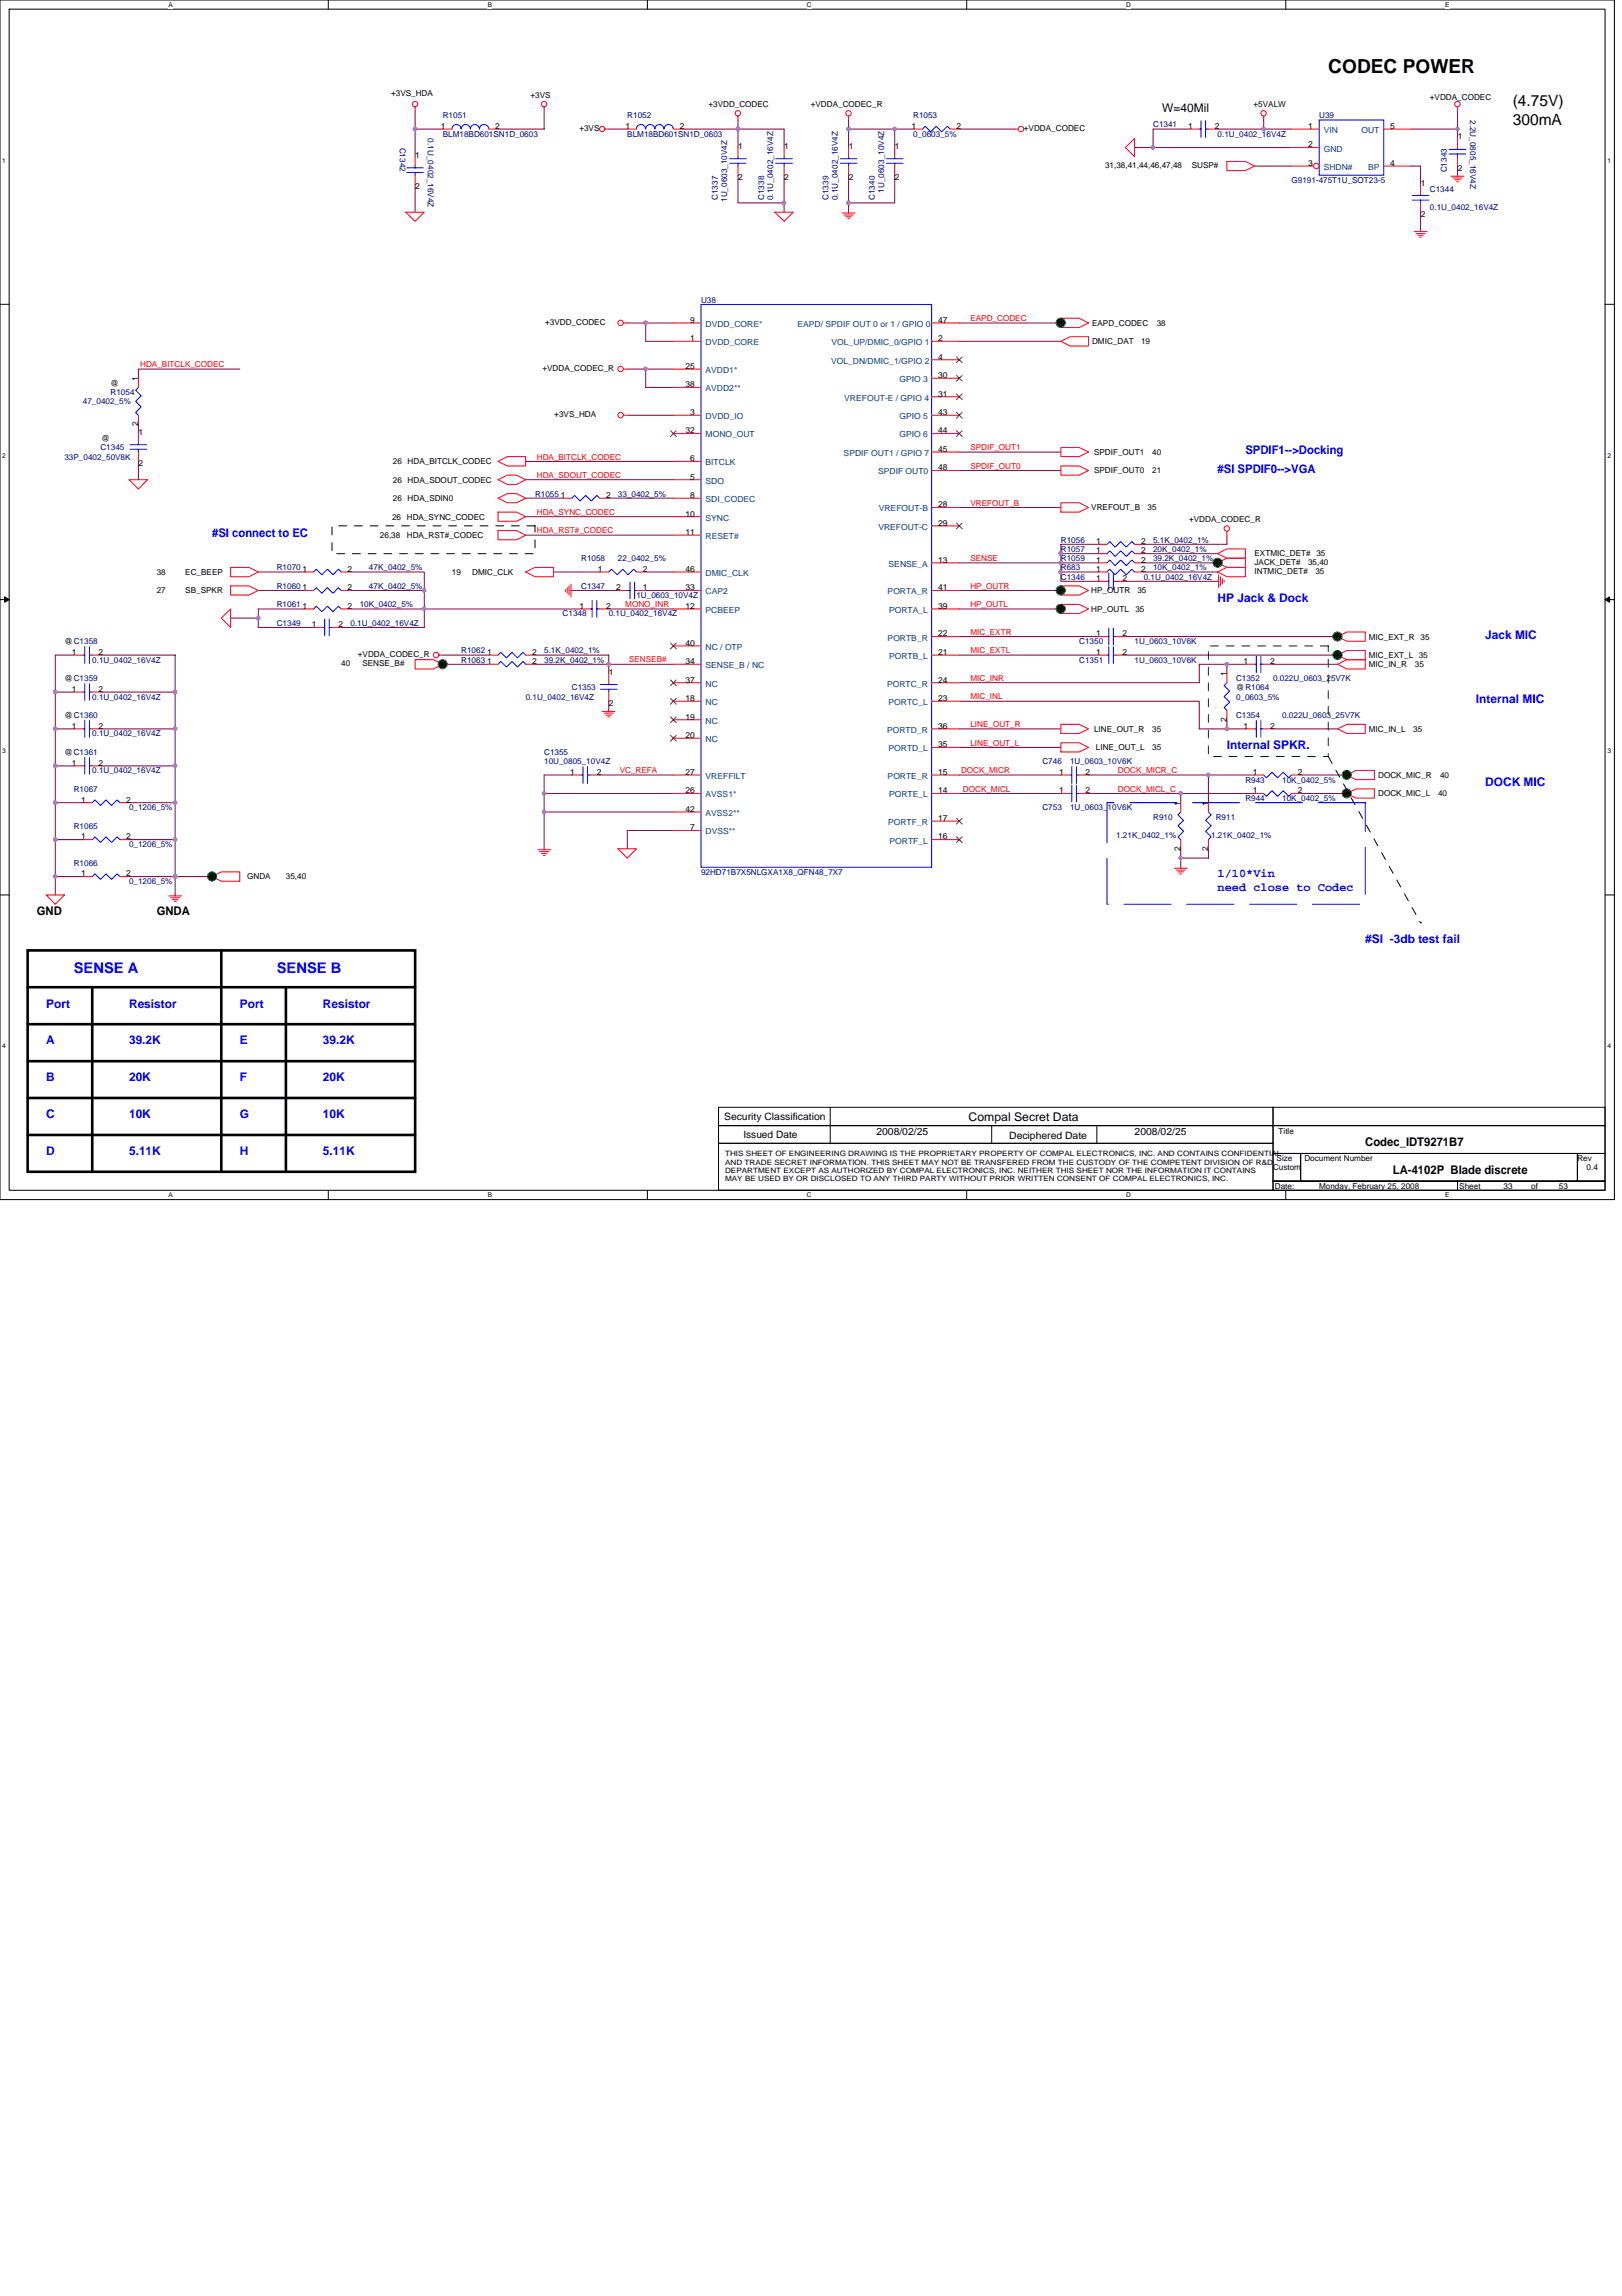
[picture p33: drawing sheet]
<svg xmlns="http://www.w3.org/2000/svg" width="210mm" height="297mm" viewBox="0 0 210 297" stroke-linecap="round" stroke-linejoin="round" font-family="sans-serif">
<defs><g id="words">
<text font-size="2.5" x="171.9" y="9.5">CODEC POWER</text>
<g font-size="2">
<text x="195.8" y="16.1">300mA</text>
<text x="195.8" y="13.7">(4.75V)</text>
</g>
<g font-size="1.9" fill="#00f">
<text x="9.5" y="125.9">SENSE A</text>
<text x="35.8" y="125.9">SENSE B</text>
</g>
<g font-size="1.5">
<text x="150.4" y="14.5">W=40Mil</text>
<text x="4.8" y="118.4">GND</text>
<text x="20.3" y="118.4">GNDA</text>
<text x="125.3" y="145">Compal Secret Data</text>
<text x="176.7" y="148.3">Codec_IDT9271B7</text>
<text x="180.3" y="151.8">LA-4102P Blade discrete</text>
</g>
<g font-size="1.5" fill="#00f">
<text x="161.2" y="58.7">SPDIF1--&gt;Docking</text>
<text x="157.6" y="61.1">#SI SPDIF0--&gt;VGA</text>
<text x="27.5" y="69.5">#SI connect to EC</text>
<text x="157.6" y="77.8">HP Jack &amp; Dock</text>
<text x="192.2" y="82.6">Jack MIC</text>
<text x="191" y="91">Internal MIC</text>
<text x="158.8" y="96.9">Internal SPKR.</text>
<text x="192.2" y="101.7">DOCK MIC</text>
<text x="157.6" y="113.5">1/10*Vin</text>
<text x="157.6" y="115.3">need close to Codec</text>
<text x="176.7" y="122">#SI -3db test fail</text>
<text x="6" y="130.4">Port</text>
<text x="16.7" y="130.4">Resistor</text>
<text x="31" y="130.4">Port</text>
<text x="41.8" y="130.4">Resistor</text>
<text x="6" y="135.1">A</text>
<text x="16.7" y="135.1">39.2K</text>
<text x="31" y="135.1">E</text>
<text x="41.8" y="135.1">39.2K</text>
<text x="6" y="139.9">B</text>
<text x="16.7" y="139.9">20K</text>
<text x="31" y="139.9">F</text>
<text x="41.8" y="139.9">20K</text>
<text x="6" y="144.7">C</text>
<text x="6" y="149.5">D</text>
<text x="16.7" y="144.7">10K</text>
<text x="16.7" y="149.5">5.11K</text>
<text x="31" y="144.7">G</text>
<text x="31" y="149.5">H</text>
<text x="41.8" y="149.5">5.11K</text>
<text x="41.8" y="144.7">10K</text>
</g>
<g font-size="1.3">
<text x="93.7" y="144.9">Security Classification</text>
<text x="96.2" y="147.2">Issued Date</text>
<text x="113.4" y="146.8">2008/02/25</text>
<text x="130.6" y="147.3">Deciphered Date</text>
<text x="146.8" y="146.8">2008/02/25</text>
</g>
<g font-size="1.1">
<text x="50.6" y="12.4">+3VS_HDA</text>
<text x="57.1" y="16.7">1</text>
<text x="64.1" y="16.7">2</text>
<text x="68.6" y="12.7">+3VS</text>
<text x="75" y="17">+3VS</text>
<text x="80.9" y="16.7">1</text>
<text x="88" y="16.7">2</text>
<text x="91.7" y="13.9">+3VDD_CODEC</text>
<text x="104.9" y="13.9">+VDDA_CODEC_R</text>
<text x="118" y="16.7">1</text>
<text x="123.8" y="16.7">2</text>
<text x="132.5" y="17">+VDDA_CODEC</text>
<text x="153.8" y="16.7">1</text>
<text x="157.2" y="16.7">2</text>
<text x="162.2" y="13.9">+5VALW</text>
<text x="169.3" y="16.7">1</text>
<text x="179.9" y="16.7">5</text>
<text x="185" y="12.9">+VDDA_CODEC</text>
<text x="53.7" y="20.4">1</text>
<text x="95.5" y="19.2">1</text>
<text x="95.5" y="23.3">2</text>
<text x="101.5" y="19.2">1</text>
<text x="101.5" y="23.3">2</text>
<text x="109.8" y="19.2">1</text>
<text x="109.8" y="23.3">2</text>
<text x="115.8" y="19.2">1</text>
<text x="115.8" y="23.3">2</text>
<text x="143" y="21.7">31,38,41,44,46,47,48</text>
<text x="154.2" y="21.7">SUSP#</text>
<text x="169.3" y="19.1">2</text>
<text x="169.3" y="21.5">3</text>
<text x="179.9" y="21.5">4</text>
<text x="188.6" y="18">1</text>
<text x="188.6" y="22.1">2</text>
<text x="53.7" y="24.5">2</text>
<text x="183.9" y="24">1</text>
<text x="183.9" y="28.1">2</text>
<text x="89.3" y="41.8">9</text>
<text x="121.4" y="41.8">47</text>
<text x="70.5" y="42">+3VDD_CODEC</text>
<text x="88.7" y="47.7">25</text>
<text x="89.3" y="44.1">1</text>
<text x="121.4" y="44.1">2</text>
<text x="121.4" y="46.5">4</text>
<text x="141.3" y="42.1">EAPD_CODEC</text>
<text x="141.3" y="44.5">DMIC_DAT</text>
<text x="147.7" y="44.5">19</text>
<text x="149.7" y="42.1">38</text>
<text x="14.3" y="49.9">@</text>
<text x="17.9" y="49.3" transform="rotate(-90 17.9 49.3)">1</text>
<text x="70.2" y="48">+VDDA_CODEC_R</text>
<text x="71.7" y="54">+3VS_HDA</text>
<text x="88.7" y="50.1">38</text>
<text x="89.3" y="53.7">3</text>
<text x="121.4" y="51.3">31</text>
<text x="121.4" y="48.9">30</text>
<text x="121.4" y="53.7">43</text>
<text x="13.1" y="57.1">@</text>
<text x="17.9" y="55.2" transform="rotate(-90 17.9 55.2)">2</text>
<text x="17.9" y="56.2">1</text>
<text x="88.7" y="56.1">32</text>
<text x="89.3" y="59.7">6</text>
<text x="121.4" y="56.1">44</text>
<text x="121.4" y="58.5">45</text>
<text x="141.6" y="58.9">SPDIF_OUT1</text>
<text x="149.1" y="58.9">40</text>
<text x="17.9" y="60.3">2</text>
<text x="50.8" y="60">26 HDA_BITCLK_CODEC</text>
<text x="50.8" y="62.4">26 HDA_SDOUT_CODEC</text>
<text x="50.8" y="64.8">26 HDA_SDIN0</text>
<text x="72.6" y="64.4">1</text>
<text x="78.4" y="64.4">2</text>
<text x="89.3" y="62">5</text>
<text x="89.3" y="64.4">8</text>
<text x="121.4" y="65.6">28</text>
<text x="121.4" y="60.9">48</text>
<text x="141.6" y="61.3">SPDIF_OUT0</text>
<text x="149.1" y="61.3">21</text>
<text x="49.2" y="69.6">26,38</text>
<text x="50.7" y="67.2">26 HDA_SYNC_CODEC</text>
<text x="52.6" y="69.6">HDA_RST#_CODEC</text>
<text x="88.7" y="69.2">11</text>
<text x="88.7" y="66.8">10</text>
<text x="121.4" y="68">29</text>
<text x="141.2" y="66">VREFOUT_B</text>
<text x="141.8" y="71.6">1</text>
<text x="141.8" y="70.4">1</text>
<text x="147.7" y="71.6">2</text>
<text x="147.7" y="70.4">2</text>
<text x="148.5" y="66">35</text>
<text x="153.9" y="67.6">+VDDA_CODEC_R</text>
<text x="162.3" y="71.9">EXTMIC_DET# 35</text>
<text x="20.3" y="76.8">27</text>
<text x="20.3" y="74.4">38</text>
<text x="24" y="76.8">SB_SPKR</text>
<text x="24" y="74.4">EC_BEEP</text>
<text x="39.2" y="74">1</text>
<text x="39.2" y="76.4">1</text>
<text x="45" y="74">2</text>
<text x="45" y="76.4">2</text>
<text x="58.5" y="74.4">19</text>
<text x="61.1" y="74.4">DMIC_CLK</text>
<text x="77.4" y="74">1</text>
<text x="79.8" y="76.4">2</text>
<text x="83.2" y="74">2</text>
<text x="83.2" y="76.4">1</text>
<text x="88.7" y="76.4">33</text>
<text x="88.7" y="74">46</text>
<text x="121.4" y="76.4">41</text>
<text x="121.4" y="72.8">13</text>
<text x="141.2" y="76.8">HP_OUTR</text>
<text x="141.8" y="74">1</text>
<text x="141.8" y="75.2">1</text>
<text x="141.8" y="72.8">1</text>
<text x="145.3" y="75.2">2</text>
<text x="147.2" y="76.8">35</text>
<text x="147.7" y="74">2</text>
<text x="147.7" y="72.8">2</text>
<text x="162.3" y="73.1">JACK_DET#</text>
<text x="162.3" y="74.3">INTMIC_DET#</text>
<text x="169.3" y="73.1">35,40</text>
<text x="170.2" y="74.3">35</text>
<text x="8.3" y="83.3">@C1358</text>
<text x="39.2" y="78.8">1</text>
<text x="40.4" y="81.2">1</text>
<text x="43.8" y="81.2">2</text>
<text x="45" y="78.8">2</text>
<text x="75" y="78.8">1</text>
<text x="78.4" y="78.8">2</text>
<text x="88.7" y="78.8">12</text>
<text x="88.7" y="83.5">40</text>
<text x="121.4" y="82.3">22</text>
<text x="121.4" y="78.8">39</text>
<text x="141.2" y="79.2">HP_OUTL</text>
<text x="141.8" y="82.3">1</text>
<text x="145.3" y="82.3">2</text>
<text x="146.9" y="79.2">35</text>
<text x="177.1" y="82.7">MIC_EXT_R</text>
<text x="183.8" y="82.7">35</text>
<text x="8.3" y="88.1">@C1359</text>
<text x="9.3" y="89.5">1</text>
<text x="9.3" y="84.7">1</text>
<text x="12.8" y="89.5">2</text>
<text x="12.8" y="84.7">2</text>
<text x="44.2" y="86.2">40</text>
<text x="46.3" y="85">+VDDA_CODEC_R</text>
<text x="46.9" y="86.2">SENSE_B#</text>
<text x="63" y="84.7">1</text>
<text x="63" y="85.9">1</text>
<text x="68.9" y="84.7">2</text>
<text x="68.9" y="85.9">2</text>
<text x="78.8" y="87.3">1</text>
<text x="88.7" y="85.9">34</text>
<text x="88.7" y="88.3">37</text>
<text x="121.4" y="88.3">24</text>
<text x="121.4" y="84.7">21</text>
<text x="141.8" y="84.7">1</text>
<text x="145.3" y="84.7">2</text>
<text x="158.7" y="87.5" transform="rotate(-90 158.7 87.5)">1</text>
<text x="160" y="89.3">@R1064</text>
<text x="160.9" y="85.9">1</text>
<text x="164.4" y="85.9">2</text>
<text x="177.1" y="85.1">MIC_EXT_L 35</text>
<text x="177.1" y="86.3">MIC_IN_R</text>
<text x="183.1" y="86.3">35</text>
<text x="8.3" y="92.9">@C1360</text>
<text x="9.3" y="94.3">1</text>
<text x="12.8" y="94.3">2</text>
<text x="78.8" y="91.4">2</text>
<text x="88.7" y="90.7">18</text>
<text x="88.7" y="93.1">19</text>
<text x="88.7" y="95.5">20</text>
<text x="121.4" y="94.3">36</text>
<text x="121.4" y="90.7">23</text>
<text x="141.6" y="94.7">LINE_OUT_R</text>
<text x="149.1" y="94.7">35</text>
<text x="158.7" y="93.3" transform="rotate(-90 158.7 93.3)">2</text>
<text x="160.9" y="94.3">1</text>
<text x="164.4" y="94.3">2</text>
<text x="177.1" y="94.7">MIC_IN_L</text>
<text x="182.9" y="94.7">35</text>
<text x="8.3" y="97.7">@C1361</text>
<text x="9.3" y="99.1">1</text>
<text x="12.8" y="99.1">2</text>
<text x="73.8" y="100.2">1</text>
<text x="77.2" y="100.2">2</text>
<text x="88.7" y="100.2">27</text>
<text x="121.4" y="100.2">15</text>
<text x="121.4" y="96.7">35</text>
<text x="137.1" y="100.2">1</text>
<text x="140.5" y="100.2">2</text>
<text x="141.8" y="97.1">LINE_OUT_L</text>
<text x="149.1" y="97.1">35</text>
<text x="162.1" y="100.2">1</text>
<text x="168" y="100.2">2</text>
<text x="178.4" y="100.6">DOCK_MIC_R</text>
<text x="186.4" y="100.6">40</text>
<text x="10.5" y="103.8">1</text>
<text x="16.3" y="103.8">2</text>
<text x="88.7" y="102.6">26</text>
<text x="88.7" y="105">42</text>
<text x="89.3" y="107.4">7</text>
<text x="121.4" y="102.6">14</text>
<text x="121.4" y="106.2">17</text>
<text x="137.1" y="102.6">1</text>
<text x="140.5" y="102.6">2</text>
<text x="152.8" y="104.2" transform="rotate(-90 152.8 104.2)">1</text>
<text x="156.4" y="104.2" transform="rotate(-90 156.4 104.2)">1</text>
<text x="162.1" y="102.6">1</text>
<text x="168" y="102.6">2</text>
<text x="178.4" y="103">DOCK_MIC_L</text>
<text x="186.1" y="103">40</text>
<text x="10.5" y="113.4">1</text>
<text x="10.5" y="108.6">1</text>
<text x="16.3" y="113.4">2</text>
<text x="16.3" y="108.6">2</text>
<text x="32" y="113.8">GNDA</text>
<text x="37" y="113.8">35,40</text>
<text x="121.4" y="108.6">16</text>
<text x="152.8" y="110.1" transform="rotate(-90 152.8 110.1)">2</text>
<text x="156.4" y="110.1" transform="rotate(-90 156.4 110.1)">2</text>
<text x="165.5" y="146.7">Title</text>
<text x="164.7" y="151.4">Custom</text>
<text x="165" y="153.8">Date:</text>
<text x="165.2" y="150.2">Size</text>
<text x="168.8" y="150.2">Document Number</text>
<text x="170.7" y="153.8">Monday, February 25, 2008</text>
<text x="188.8" y="153.8">Sheet</text>
<text x="194.6" y="153.8">33</text>
<text x="198.2" y="153.8">of</text>
<text x="201.7" y="153.8">53</text>
<text x="204.1" y="150.2">Rev</text>
<text x="205.3" y="151.4">0.4</text>
</g>
<g font-size="1.1" fill="#000080">
<text x="55.4" y="17.9" transform="rotate(90 55.4 17.9)">0.1U_0402_16V4Z</text>
<text x="57.3" y="15.3">R1051</text>
<text x="57.3" y="17.7">BLM18BD601SN1D_0603</text>
<text x="81.2" y="15.3">R1052</text>
<text x="81.2" y="17.7">BLM18BD601SN1D_0603</text>
<text x="118.2" y="15.3">R1053</text>
<text x="118.2" y="17.7">0_0603_5%</text>
<text x="149.2" y="16.5">C1341</text>
<text x="157.6" y="17.7">0.1U_0402_16V4Z</text>
<text x="170.7" y="15.3">U39</text>
<text x="190.2" y="15.5" transform="rotate(90 190.2 15.5)">2.2U_0805_16V4Z</text>
<text x="51.8" y="19.1" transform="rotate(90 51.8 19.1)">C1342</text>
<text x="167.1" y="23.6">G9191-475T1U_SOT23-5</text>
<text x="187.2" y="22.3" transform="rotate(-90 187.2 22.3)">C1343</text>
<text x="92.9" y="25.9" transform="rotate(-90 92.9 25.9)">C1337</text>
<text x="94.1" y="26.1" transform="rotate(-90 94.1 26.1)">1U_0603_10V4Z</text>
<text x="98.9" y="25.9" transform="rotate(-90 98.9 25.9)">C1338</text>
<text x="100.1" y="25.9" transform="rotate(-90 100.1 25.9)">0.1U_0402_16V4Z</text>
<text x="107.2" y="25.9" transform="rotate(-90 107.2 25.9)">C1339</text>
<text x="108.4" y="25.9" transform="rotate(-90 108.4 25.9)">0.1U_0402_16V4Z</text>
<text x="113.2" y="25.9" transform="rotate(-90 113.2 25.9)">C1340</text>
<text x="114.4" y="24.9" transform="rotate(-90 114.4 24.9)">1U_0603_10V4Z</text>
<text x="185" y="24.8">C1344</text>
<text x="185" y="27.2">0.1U_0402_16V4Z</text>
<text x="90.7" y="39.2">U38</text>
<text x="10.7" y="52.3">47_0402_5%</text>
<text x="14.3" y="51.1">R1054</text>
<text x="8.3" y="59.5">33P_0402_50V8K</text>
<text x="13" y="58.3">C1345</text>
<text x="69.2" y="64.2">R1055</text>
<text x="80" y="64.2">33_0402_5%</text>
<text x="137.3" y="71.4">R1057</text>
<text x="137.3" y="70.2">R1056</text>
<text x="149.2" y="71.4">20K_0402_1%</text>
<text x="149.2" y="70.2">5.1K_0402_1%</text>
<text x="35.8" y="73.8">R1070</text>
<text x="35.8" y="76.2">R1060</text>
<text x="47.8" y="73.8">47K_0402_5%</text>
<text x="47.8" y="76.2">47K_0402_5%</text>
<text x="75.2" y="72.6">R1058</text>
<text x="75.2" y="76.2">C1347</text>
<text x="80" y="72.6">22_0402_5%</text>
<text x="82.4" y="77.4">1U_0603_10V4Z</text>
<text x="137.3" y="73.8">R683</text>
<text x="137.3" y="75">C1346</text>
<text x="137.3" y="72.6">R1059</text>
<text x="148" y="75">0.1U_0402_16V4Z</text>
<text x="149.2" y="72.6">39.2K_0402_1%</text>
<text x="149.2" y="73.8">10K_0402_1%</text>
<text x="35.8" y="78.6">R1061</text>
<text x="35.8" y="80.9">C1349</text>
<text x="45.4" y="80.9">0.1U_0402_16V4Z</text>
<text x="46.5" y="78.6">10K_0402_5%</text>
<text x="72.8" y="79.8">C1348</text>
<text x="78.8" y="79.8">0.1U_0402_16V4Z</text>
<text x="139.7" y="83.3">C1350</text>
<text x="146.8" y="83.3">1U_0603_10V6K</text>
<text x="11.9" y="85.7">0.1U_0402_16V4Z</text>
<text x="59.7" y="84.5">R1062</text>
<text x="59.7" y="85.7">R1063</text>
<text x="70.4" y="84.5">5.1K_0402_1%</text>
<text x="70.4" y="85.7">39.2K_0402_1%</text>
<text x="74" y="89.3">C1353</text>
<text x="139.7" y="85.7">C1351</text>
<text x="146.8" y="85.7">1U_0603_10V6K</text>
<text x="160" y="88.1">C1352</text>
<text x="164.7" y="88.1">0.022U_0603_25V7K</text>
<text x="11.9" y="95.3">0.1U_0402_16V4Z</text>
<text x="11.9" y="90.5">0.1U_0402_16V4Z</text>
<text x="68" y="90.5">0.1U_0402_16V4Z</text>
<text x="160" y="92.9">C1354</text>
<text x="160" y="90.5">0_0603_5%</text>
<text x="165.9" y="92.9">0.022U_0603_25V7K</text>
<text x="11.9" y="100.1">0.1U_0402_16V4Z</text>
<text x="70.4" y="97.7">C1355</text>
<text x="70.4" y="98.8">10U_0805_10V4Z</text>
<text x="134.9" y="98.8">C746</text>
<text x="138.5" y="98.8">1U_0603_10V6K</text>
<text x="161.2" y="101.2">R943</text>
<text x="165.9" y="101.2">10K_0402_5%</text>
<text x="9.5" y="102.4">R1067</text>
<text x="9.5" y="107.2">R1065</text>
<text x="16.7" y="104.8">0_1206_5%</text>
<text x="134.9" y="104.8">C753</text>
<text x="138.5" y="104.8">1U_0603_10V6K</text>
<text x="149.2" y="106">R910</text>
<text x="157.3" y="106">R911</text>
<text x="161.2" y="103.6">R944</text>
<text x="165.9" y="103.6">10K_0402_5%</text>
<text x="9.5" y="112">R1066</text>
<text x="16.7" y="109.6">0_1206_5%</text>
<text x="90.7" y="113.2">92HD71B7X5NLGXA1X8_QFN48_7X7</text>
<text x="144.4" y="108.4">1.21K_0402_1%</text>
<text x="156.7" y="108.4">1.21K_0402_1%</text>
<text x="16.7" y="114.4">0_1206_5%</text>
</g>
<g font-size="1.1" fill="#004080">
<text x="171.3" y="17.2">VIN</text>
<text x="176.2" y="17.2">OUT</text>
<text x="171.3" y="19.6">GND</text>
<text x="171.3" y="22">SHDN#</text>
<text x="177" y="22">BP</text>
<text x="91.3" y="44.7">DVDD_CORE</text>
<text x="91.3" y="42.3">DVDD_CORE*</text>
<text x="103.2" y="42.3">EAPD/ SPDIF OUT 0 or 1 / GPIO 0</text>
<text x="107.5" y="47.1">VOL_DN/DMIC_1/GPIO 2</text>
<text x="107.6" y="44.7">VOL_UP/DMIC_0/GPIO 1</text>
<text x="91.3" y="48.3">AVDD1*</text>
<text x="91.3" y="50.6">AVDD2**</text>
<text x="109.3" y="51.8">VREFOUT-E / GPIO 4</text>
<text x="116.4" y="49.4">GPIO 3</text>
<text x="91.3" y="54.2">DVDD_IO</text>
<text x="91.3" y="56.6">MONO_OUT</text>
<text x="109.2" y="59">SPDIF OUT1 / GPIO 7</text>
<text x="116.4" y="56.6">GPIO 6</text>
<text x="116.4" y="54.2">GPIO 5</text>
<text x="91.3" y="60.2">BITCLK</text>
<text x="91.3" y="62.6">SDO</text>
<text x="91.3" y="65">SDI_CODEC</text>
<text x="113.6" y="61.4">SPDIF OUT0</text>
<text x="91.3" y="69.7">RESET#</text>
<text x="91.3" y="67.4">SYNC</text>
<text x="113.7" y="68.5">VREFOUT-C</text>
<text x="113.7" y="66.2">VREFOUT-B</text>
<text x="91.3" y="76.9">CAP2</text>
<text x="91.3" y="74.5">DMIC_CLK</text>
<text x="114.9" y="76.9">PORTA_R</text>
<text x="115" y="73.3">SENSE_A</text>
<text x="91.3" y="79.3">PCBEEP</text>
<text x="114.9" y="82.9">PORTB_R</text>
<text x="115.1" y="79.3">PORTA_L</text>
<text x="91.3" y="86.4">SENSE_B / NC</text>
<text x="91.3" y="84.1">NC / OTP</text>
<text x="91.3" y="88.8">NC</text>
<text x="114.8" y="88.8">PORTC_R</text>
<text x="115.1" y="85.3">PORTB_L</text>
<text x="91.3" y="91.2">NC</text>
<text x="91.3" y="93.6">NC</text>
<text x="114.8" y="94.8">PORTD_R</text>
<text x="115" y="91.2">PORTC_L</text>
<text x="91.3" y="96">NC</text>
<text x="91.3" y="100.8">VREFFILT</text>
<text x="114.9" y="100.8">PORTE_R</text>
<text x="115" y="97.2">PORTD_L</text>
<text x="91.3" y="107.9">DVSS**</text>
<text x="91.3" y="103.2">AVSS1*</text>
<text x="91.3" y="105.6">AVSS2**</text>
<text x="114.9" y="106.7">PORTF_R</text>
<text x="115.1" y="103.2">PORTE_L</text>
<text x="115.1" y="109.1">PORTF_L</text>
</g>
<g font-size="1.1" fill="#f00">
<text x="125.6" y="41.6">EAPD_CODEC</text>
<text x="18.1" y="47.5">HDA_BITCLK_CODEC</text>
<text x="69.5" y="59.5">HDA_BITCLK_CODEC</text>
<text x="125.6" y="58.3">SPDIF_OUT1</text>
<text x="69.5" y="61.8">HDA_SDOUT_CODEC</text>
<text x="125.6" y="65.4">VREFOUT_B</text>
<text x="125.6" y="60.6">SPDIF_OUT0</text>
<text x="69.5" y="66.6">HDA_SYNC_CODEC</text>
<text x="69.5" y="69">HDA_RST#_CODEC</text>
<text x="125.6" y="72.6">SENSE</text>
<text x="125.6" y="76.2">HP_OUTR</text>
<text x="80.9" y="78.5">MONO_INR</text>
<text x="125.6" y="82.1">MIC_EXTR</text>
<text x="125.6" y="78.5">HP_OUTL</text>
<text x="81.4" y="85.7">SENSEB#</text>
<text x="125.6" y="84.5">MIC_EXTL</text>
<text x="125.6" y="88.1">MIC_INR</text>
<text x="125.6" y="90.5">MIC_INL</text>
<text x="125.6" y="94.1">LINE_OUT_R</text>
<text x="80.2" y="100">VC_REFA</text>
<text x="124.4" y="100">DOCK_MICR</text>
<text x="125.6" y="96.5">LINE_OUT_L</text>
<text x="144.7" y="100">DOCK_MICR_C</text>
<text x="124.6" y="102.4">DOCK_MICL</text>
<text x="144.7" y="102.4">DOCK_MICL_C</text>
</g>
<g font-size="1">
<text x="93.8" y="149.6">THIS SHEET OF ENGINEERING DRAWING IS THE PROPRIETARY PROPERTY OF COMPAL ELECTRONICS, INC. AND CONTAINS CONFIDENTIAL</text>
<text x="93.8" y="150.7">AND TRADE SECRET INFORMATION. THIS SHEET MAY NOT BE TRANSFERED FROM THE CUSTODY OF THE COMPETENT DIVISION OF R&amp;D</text>
<text x="93.8" y="151.7">DEPARTMENT EXCEPT AS AUTHORIZED BY COMPAL ELECTRONICS, INC. NEITHER THIS SHEET NOR THE INFORMATION IT CONTAINS</text>
<text x="93.8" y="152.8">MAY BE USED BY OR DISCLOSED TO ANY THIRD PARTY WITHOUT PRIOR WRITTEN CONSENT OF COMPAL ELECTRONICS, INC.</text>
</g>
<g font-size=".9">
<text x="21.8" y=".9">A</text>
<text x="63.1" y=".9">B</text>
<text x="104.4" y=".9">C</text>
<text x="145.7" y=".9">D</text>
<text x="187" y=".9">E</text>
<text x=".3" y="21">1</text>
<text x="208" y="21">1</text>
<text x=".3" y="59.2">2</text>
<text x="208" y="59.2">2</text>
<text x=".3" y="97.4">3</text>
<text x="208" y="97.4">3</text>
<text x=".3" y="135.6">4</text>
<text x="208" y="135.6">4</text>
<text x="21.8" y="154.9">A</text>
<text x="63.1" y="154.9">B</text>
<text x="104.4" y="154.9">C</text>
<text x="145.7" y="154.9">D</text>
<text x="187" y="154.9">E</text>
</g>
</g></defs>
<path d="M0 0h208.9v155.2h-208.9zM1.2 1.2h206.5v152.8h-206.5z" fill="none" stroke="#000" stroke-width=".13"/>
<g fill="#fff">
<path d="M21.8 .1h.6v1h-.6z"/>
<path d="M21.8 154.1h.6v1h-.6z"/>
</g>
<path d="M42.5 0v1.2M42.5 154v1.2" fill="none" stroke="#000" stroke-width=".13"/>
<g fill="#fff">
<path d="M63.1 .1h.6v1h-.6z"/>
<path d="M63.1 154.1h.6v1h-.6z"/>
</g>
<path d="M83.8 0v1.2M83.8 154v1.2" fill="none" stroke="#000" stroke-width=".13"/>
<g fill="#fff">
<path d="M104.4 .1h.6v1h-.6z"/>
<path d="M104.4 154.1h.6v1h-.6z"/>
</g>
<path d="M125.1 0v1.2M125.1 154v1.2" fill="none" stroke="#000" stroke-width=".13"/>
<g fill="#fff">
<path d="M145.7 .1h.6v1h-.6z"/>
<path d="M145.7 154.1h.6v1h-.6z"/>
</g>
<path d="M166.4 0v1.2M166.4 154v1.2" fill="none" stroke="#000" stroke-width=".13"/>
<g fill="#fff">
<path d="M187 .1h.6v1h-.6z"/>
<path d="M187 154.1h.6v1h-.6z"/>
<path d="M.3 20.3h.5v.9h-.5z"/>
<path d="M208 20.3h.5v.9h-.5z"/>
<path d="M.3 58.5h.5v.9h-.5z"/>
<path d="M208 58.5h.5v.9h-.5z"/>
</g>
<path d="M0 39.4h1.2M207.7 39.4h1.2" fill="none" stroke="#000" stroke-width=".13"/>
<g fill="#fff">
<path d="M.3 96.7h.5v.9h-.5z"/>
<path d="M208 96.7h.5v.9h-.5z"/>
</g>
<path d="M0 77.6h1.2M207.7 77.6h1.2" fill="none" stroke="#000" stroke-width=".13"/>
<path d="M.6 77.2l.6 .4-.6 .3zM207.7 77.6l.6-.4v.7z" fill="#000" stroke="#000" stroke-width=".13"/>
<g fill="#fff">
<path d="M.3 134.9h.5v.9h-.5z"/>
<path d="M208 134.9h.5v.9h-.5z"/>
</g>
<g fill="none" stroke="#000" stroke-width=".13">
<path d="M0 115.8h1.2M207.7 115.8h1.2M93 143.3h71.7v2.3h-71.7zM93 145.6h71.7v2.3h-71.7zM93 147.9h71.7v6.1h-71.7zM107.4 143.3v4.6M128.3 145.6v2.3M141.9 145.6v2.3M164.7 149.2h3.6v3.6h-3.6zM164.7 152.8h23.9v1.2h-23.9zM164.7 143.3h43v2.3h-43zM164.7 145.6h43v3.6h-43z"/>
<path d="M168.3 149.2h35.8v3.6h-35.8zM188.6 152.8h19.1v1.2h-19.1zM204.1 149.2h3.6v3.6h-3.6z"/>
</g>
<g fill="none" stroke="#800040" stroke-width=".13">
<path d="M53.7 16.7h3.6M53.7 14.3v6M70.4 14.3v2.4h-5.9M78.8 16.7h2.4M88.3 16.7h13.2v2.4M95.5 15.5v3.6M109.8 15.5v3.6M109.8 16.7h8.4M115.8 16.7v2.4M124.1 16.7h7.2M146.8 19.1h20.3M154 16.7h-4.8v2.4"/>
<path d="M157.6 16.7h9.5M163.5 15.5v1.2M182.6 16.7h6M188.6 14.3v3.6M53.7 23.9v3.6M95.5 22.7v3.5h6M101.5 22.7v4.8M109.8 22.7v4.8M115.8 22.7v3.5h-6M162.3 21.5h4.8M182.6 21.5h1.2v2.4M183.8 27.5v2.3"/>
<path d="M188.6 21.5v1.2M17.9 54.9v1.2M17.9 59.7v2.4M31 47.8h-13.1v1.1M68 59.7h19.1M81.2 41.8h2.4v2.4h3.5M81.2 47.8h2.4v2.3h3.5M81.2 53.7h5.9M83.6 47.8h3.5M83.6 41.8h3.5M124.1 41.8h13.2M124.1 44.2h13.2"/>
<path d="M124.1 58.5h13.2M29.8 80h3.6M33.4 76.4h6M33.4 74h6M39.4 78.8h-6v2.4h7.2M45.4 74h9.5v2.4M45.4 78.8h29.8M45.4 76.4h9.5M54.9 76.4v4.8h-10.7M68 64.5h4.8M68 66.8h19.1M68 69.2h19.1"/>
<path d="M68 62.1h19.1M71.6 74h6M74 76.4h6M78.8 64.5h8.3M78.8 78.8h8.3M83.6 76.4h3.5M83.6 74h3.5M124.1 78.8h13.2M124.1 76.4h13.2M124.1 65.7h13.2M124.1 60.9h13.2M124.1 72.8h17.9"/>
<path d="M137.3 74v1.2h4.7M137.3 74h4.7M137.3 71.6h4.7M142 70.4h-4.7v3.6M145.6 75.2h12M148 74h9.6M148 72.8h9.6M148 71.6h9.6M158.8 69.2v1.2h-10.8M7.2 94.3h2.3M7.2 89.5h2.3M7.2 99.1h2.3"/>
<path d="M9.5 84.8h-2.3v31M13.1 84.8h9.6v31M13.1 94.3h9.6M13.1 89.5h9.6M13.1 99.1h9.6M57.3 84.8h6M57.3 85.9h6M69.2 84.8h9.6v2.3M69.2 85.9h17.9M78.8 90.7v1.2M124.1 90.7h31.1v3.6h6M124.1 82.4h17.9"/>
<path d="M124.1 84.8h17.9M124.1 94.3h13.2M124.1 96.7h13.2M145.6 82.4h27.5M145.6 84.8h27.5M158.8 85.9v1.2M158.8 93.1v1.2M161.2 85.9h-6v2.4h-31.1M164.7 85.9h8.4M164.7 94.3h8.4M7.2 113.4h3.5M7.2 103.8h3.5"/>
<path d="M7.2 108.6h3.5M16.7 113.4h10.8M16.7 103.8h6M16.7 108.6h6M70.4 102.7h16.7M70.4 105.1h16.7M74 100.3h-3.6v9.5M77.6 100.3h9.5M87.1 107.4h-5.9v2.4M124.1 100.3h13.2M124.1 102.7h13.2M140.9 100.3h21.4"/>
<path d="M140.9 102.7h21.4M152.8 102.7v1.1M152.8 109.8v2.4M156.4 100.3v3.5M156.4 109.8v1.2h-3.6M168.3 100.3h6M168.3 102.7h6"/>
</g>
<g fill="#f0f" stroke="#f0f" stroke-width=".13">
<path d="M109.6 16.5h.4v.2v.1l-.2 .1-.2-.1z" fill-rule="evenodd"/>
<path d="M22.5 89.3h.3l.1 .2-.1 .2h-.2h-.1z" fill-rule="evenodd"/>
<path d="M7 89.3h.3l.1 .2-.1 .2h-.2h-.1z" fill-rule="evenodd"/>
<path d="M78.6 85.8h.3l.1 .1-.1 .2-.1 .1-.2-.1z" fill-rule="evenodd"/>
<path d="M158.6 85.8h.3l.1 .1-.1 .2-.2 .1-.1-.1z" fill-rule="evenodd"/>
<path d="M149 18.9h.4v.2v.1l-.2 .1-.2-.1z" fill-rule="evenodd"/>
<path d="M163.4 16.5h.3l.1 .2-.1 .1-.2 .1-.1-.1z" fill-rule="evenodd"/>
<path d="M137.1 72.6h.3l.1 .2-.1 .2h-.1h-.2z" fill-rule="evenodd"/>
<path d="M115.6 16.5h.3l.1 .2-.1 .1-.1 .1-.2-.1z" fill-rule="evenodd"/>
<path d="M95.3 16.5h.3l.1 .2-.1 .1-.1 .1-.2-.1z" fill-rule="evenodd"/>
<path d="M95.3 16.5h.3l.1 .2-.1 .1-.1 .1-.2-.1z" fill-rule="evenodd"/>
<path d="M22.5 113.2h.3l.1 .2-.1 .2h-.2h-.1z" fill-rule="evenodd"/>
<path d="M22.5 113.2h.3l.1 .2-.1 .2h-.2h-.1z" fill-rule="evenodd"/>
<path d="M7 113.2h.3l.1 .2-.1 .2h-.2h-.1z" fill-rule="evenodd"/>
<path d="M7 103.7h.3l.1 .1-.1 .2-.2 .1-.1-.1z" fill-rule="evenodd"/>
<path d="M22.5 103.7h.3l.1 .1-.1 .2-.2 .1-.1-.1z" fill-rule="evenodd"/>
<path d="M22.5 113.2h.3l.1 .2-.1 .2h-.2h-.1z" fill-rule="evenodd"/>
<path d="M53.5 16.5h.4v.2v.1l-.2 .1-.2-.1z" fill-rule="evenodd"/>
<path d="M33.2 79.8h.4v.2v.1l-.2 .1-.2-.1z" fill-rule="evenodd"/>
<circle cx="54.9" cy="78.8" r=".22"/>
<circle cx="158.8" cy="94.3" r=".22"/>
<circle cx="54.9" cy="76.4" r=".22"/>
<circle cx="70.4" cy="102.6" r=".22"/>
<circle cx="70.4" cy="105" r=".22"/>
<circle cx="7.1" cy="108.6" r=".22"/>
<circle cx="188.6" cy="16.7" r=".22"/>
<circle cx="101.4" cy="26.2" r=".23"/>
<circle cx="109.8" cy="26.2" r=".23"/>
<circle cx="83.5" cy="41.8" r=".23"/>
<circle cx="83.5" cy="47.7" r=".23"/>
<circle cx="137.3" cy="71.6" r=".23"/>
<circle cx="7.1" cy="94.3" r=".22"/>
<circle cx="22.7" cy="108.6" r=".22"/>
<circle cx="22.7" cy="94.3" r=".22"/>
<circle cx="7.1" cy="99.1" r=".22"/>
<circle cx="22.7" cy="99.1" r=".22"/>
<circle cx="137.3" cy="74" r=".23"/>
<circle cx="152.8" cy="102.6" r=".22"/>
<circle cx="156.4" cy="100.3" r=".22"/>
<circle cx="152.8" cy="111" r=".22"/>
</g>
<g fill="none" stroke="#f00" stroke-width=".13">
<path d="M53.7 13.8v.5M70.4 13.8v.5M78.3 16.7h.5M81.2 16.7h1.2M87.1 16.7h1.2M95.5 15v.5M95.5 19.1v1.2M109.8 15v.5M109.8 19.1v1.2M131.3 16.7h.5M145.6 19.1l1.2-1.2v2.4zM154 16.7h1.2"/>
<path d="M156.4 16.7h1.2M163.5 15v.5M167.1 16.7h3.6M167.1 19.1h3.6M188.6 13.8v.5M52.5 27.5h2.4l-1.2 1.1zM53.7 20.3v1.2M53.7 22.7v1.2M95.5 21.5v1.2M100.3 27.5h2.4l-1.2 1.1zM109 27.6h1.7M109.2 27.8h1.2"/>
<path d="M109.5 28h.7M109.7 28.3h.2M109.8 21.5v1.2M109.8 27.5v.1M158.8 20.9h2.4l1.1 .6-1.1 .6h-2.4zM183 30h1.7M183.2 30.2h1.2M183.5 30.4h.7M183.7 30.7h.3M183.8 29.8v.2M187.8 22.8h1.6M188 23h1.2"/>
<path d="M188.3 23.3h.7M188.5 23.5h.2M188.6 22.7v.1M17.9 48.9v1.2M17.9 53.7v1.2M64.5 59.7l1.2-.6h2.3v1.2h-2.3zM80.7 41.8h.5M80.7 53.7h.5M80.7 47.8h.5M137.3 41.2h2.4l1.2 .6-1.2 .6h-2.4zM137.3 44.2l1.2-.6h2.4v1.2h-2.4zM137.3 57.9h2.4l1.2 .6-1.2 .6h-2.4z"/>
<path d="M16.7 62.1h2.4l-1.2 1.2zM28.6 80l1.2-1.2v2.4zM29.8 75.8h2.4l1.2 .6-1.2 .6h-2.4zM29.8 73.4h2.4l1.2 .6-1.2 .6h-2.4zM39.4 76.4h1.2M39.4 78.8h1.2M39.4 74h1.2M44.2 76.4h1.2M44.2 78.8h1.2M44.2 74h1.2M64.5 62.1l1.2-.6h1.1l1.2 .6-1.2 .6h-1.1zM64.5 64.5l1.2-.6h1.1l1.2 .6-1.2 .5h-1.1z"/>
<path d="M64.5 66.3h2.3l1.2 .5-1.2 .6h-2.3zM64.5 68.6h2.3l1.2 .6-1.2 .6h-2.3zM68 74l1.2-.6h2.4v1.2h-2.4zM73.2 76.3v.2M73.4 76v.8M73.6 75.8v1.2M73.9 75.6v1.6M73.9 76.4h.1M75.2 78.8h1.2M77.6 78.8h1.2M77.6 74h1.2M80 76.4h1.2"/>
<path d="M82.4 76.4h1.2M82.4 74h1.2M137.3 65h2.4l1.2 .7-1.2 .6h-2.4zM137.3 60.3h2.4l1.2 .6-1.2 .6h-2.4zM137.3 78.2h2.4l1.2 .6-1.2 .6h-2.4zM137.3 75.8h2.4l1.2 .6-1.2 .6h-2.4zM142 75.2h1.3M142 74h1.3M142 72.8h1.3M144.4 75.2h1.2M146.8 74h1.2M146.8 72.8h1.2"/>
<path d="M157.6 71.6l1.2-.6h2.4v1.2h-2.4zM157.6 72.8l1.2-.6h2.4v1.2h-2.4zM157.6 74l1.2-.6h2.4v1.2h-2.4zM157.6 75.2h.1M157.7 74.4v1.6M157.9 74.6v1.2M158.2 74.8v.8M158.4 75.1v.2M158.8 68.7v.5M9.5 94.3h1.2M9.5 89.5h1.2M11.9 94.3h1.2"/>
<path d="M11.9 89.5h1.2M53.7 85.3h2.4l1.2 .6-1.2 .7h-2.4zM56.8 84.8h.5M63.3 84.8h1.2M63.3 85.9h1.2M68 84.8h1.2M68 85.9h1.2M78 92h1.6M78.2 92.3h1.2M78.4 92.5h.7M78.7 92.8h.2M78.8 91.9v.1"/>
<path d="M137.3 96.1h2.4l1.2 .6-1.2 .6h-2.4zM137.3 93.7h2.4l1.2 .6-1.2 .6h-2.4zM142 84.8h1.3M142 82.4h1.3M144.4 84.8h1.2M144.4 82.4h1.2M158.8 87.1v1.2M158.8 91.9v1.2M161.2 94.3h1.1M161.2 85.9h1.1M163.5 94.3h1.2M163.5 85.9h1.2"/>
<path d="M173.1 84.8l1.2-.6h2.4v1.1h-2.4zM173.1 82.4l1.2-.6h2.4v1.2h-2.4zM173.1 94.3l1.2-.6h2.4v1.2h-2.4zM173.1 85.9l1.2-.6h2.4v1.3h-2.4zM6 115.8h2.3l-1.1 1.2zM10.7 113.4h1.2M15.5 113.4h1.2M21.8 115.9h1.7M22.1 116.1h1.2M22.3 116.4h.7M22.6 116.6h.2M22.7 115.8v.1"/>
<path d="M27.5 113.4l1.1-.6h2.4v1.2h-2.4zM69.6 109.9h1.7M69.8 110.2h1.2M70.1 110.4h.7M70.3 110.7h.2M70.4 109.8v.1M74 100.3h1.2M76.4 100.3h1.2M80 109.8h2.4l-1.2 1.2zM137.3 100.3h1.2M137.3 102.7h1.2M139.7 100.3h1.2"/>
<path d="M139.7 102.7h1.2M152 112.3h1.6M152.2 112.6h1.2M152.4 112.8h.8M152.7 113.1h.2M152.8 112.2v.1M156.4 103.8v1.3M156.4 108.6v1.2M162.3 100.3h1.2M162.3 102.7h1.2M167.1 100.3h1.2M167.1 102.7h1.2"/>
<path d="M174.3 102.7l1.2-.6h2.4v1.2h-2.4zM174.3 100.3l1.2-.6h2.4v1.2h-2.4z"/>
<circle cx="53.7" cy="13.5" r=".35"/>
<circle cx="70.4" cy="13.5" r=".35"/>
<circle cx="77.9" cy="16.7" r=".34"/>
<circle cx="95.5" cy="14.7" r=".35"/>
<circle cx="109.8" cy="14.7" r=".35"/>
<circle cx="132.1" cy="16.7" r=".35"/>
<circle cx="163.5" cy="14.7" r=".35"/>
<circle cx="188.6" cy="13.5" r=".35"/>
<circle cx="80.3" cy="41.8" r=".35"/>
<circle cx="80.3" cy="53.7" r=".35"/>
<circle cx="80.3" cy="47.7" r=".35"/>
<circle cx="158.8" cy="68.4" r=".35"/>
<circle cx="56.4" cy="84.7" r=".35"/>
</g>
<g fill="#008000" stroke="#008000" stroke-width=".13">
<circle cx="27.4" cy="113.4" r=".59"/>
<circle cx="174.3" cy="102.6" r=".58"/>
<circle cx="137.3" cy="41.8" r=".59"/>
<circle cx="173.1" cy="82.3" r=".59"/>
<circle cx="57.3" cy="85.9" r=".59"/>
<circle cx="173.1" cy="84.7" r=".59"/>
<circle cx="137.3" cy="76.4" r=".59"/>
<circle cx="174.3" cy="100.3" r=".58"/>
<circle cx="137.3" cy="78.8" r=".59"/>
<circle cx="157.6" cy="72.8" r=".59"/>
</g>
<g fill="#000" stroke="#008000" stroke-width=".13">
<circle cx="137.3" cy="41.8" r=".3"/>
<circle cx="137.3" cy="76.4" r=".29"/>
<circle cx="137.3" cy="78.8" r=".29"/>
<circle cx="157.6" cy="72.8" r=".29"/>
<circle cx="57.3" cy="85.9" r=".29"/>
<circle cx="173.1" cy="82.3" r=".29"/>
<circle cx="173.1" cy="84.7" r=".29"/>
<circle cx="27.4" cy="113.4" r=".29"/>
<circle cx="174.3" cy="102.6" r=".29"/>
<circle cx="174.3" cy="100.3" r=".29"/>
</g>
<path d="M3.6 123h50.1v28.6h-50.1zM3.6 127.7h50.1M3.6 132.5h50.1M3.6 137.3h50.1M11.9 127.7v23.9M28.6 123v28.6M37 127.7v23.9M3.6 142h50.1M3.6 146.8h50.1" fill="none" stroke="#000" stroke-width=".34"/>
<path d="M156.4 83.6h15.5v14.3h-15.5z" fill="none" stroke="#004000" stroke-width=".13" stroke-dasharray="1 1 1 1 1 1 1 1"/>
<path d="M43 68h26.2v3.6h-26.2zM171.9 97.9l11.9 21.5M183.8 119.4h.1" fill="none" stroke="#000" stroke-width=".13" stroke-dasharray="1 1 1 1 1 1 1 1"/>
<path d="M143.3 103.8h33.4v13.2h-33.4z" fill="none" stroke="#00f" stroke-width=".13" stroke-dasharray="6.1 2"/>
<g fill="none" stroke="#00f" stroke-width=".13">
<path d="M82.4 16.7a.59 .59 0 0 1 .6-.6 .59 .59 0 0 1 .5 .6M83.6 16.7a.58 .58 0 0 1 .5-.6 .58 .58 0 0 1 .6 .6M84.8 16.7a.59 .59 0 0 1 .5-.6 .59 .59 0 0 1 .6 .6 .59 .59 0 0 1 .6-.6 .59 .59 0 0 1 .6 .6M155.2 16.7h.2M155.4 15.6v2.2M156 16.7h.4M156 15.6v2.2M170.7 15.5h8.4v7.2h-8.4zM52.6 22.3h2.2M52.6 21.7h2.2M53.7 21.5v.2M53.7 22.3v.4"/>
<path d="M94.4 21.1h2.2M94.4 20.5h2.2M95.5 20.3v.2M95.5 21.1v.4M108.8 21.1h2.1M108.8 20.5h2.1M109.8 20.3v.2M109.8 21.1v.4M17.9 50.1l-.4 .4 .8 .7-.8 .7 .8 .7-.8 .8 .4 .3M40.6 78.8l.3-.4 .8 .7 .7-.7 .7 .7 .7-.7 .4 .4M40.6 74l.3-.4 .8 .8 .7-.8 .7 .8 .7-.8 .4 .4M40.6 76.4l.3-.4 .8 .8 .7-.8 .7 .8 .7-.8 .4 .4"/>
<path d="M76.4 78.8h.2M76.6 77.7v2.2M77.2 78.8h.4M77.2 77.7v2.2M78.8 74l.3-.4 .8 .8 .7-.8 .7 .8 .7-.8 .4 .4M81.2 76.4h.3M81.5 75.3v2.2M82.1 76.4h.3M82.1 75.3v2.2M143.3 74l.3-.4 .7 .8 .7-.8 .8 .8 .7-.8 .3 .4M143.3 72.8l.3-.3 .7 .7 .7-.7 .8 .7 .7-.7 .3 .3M143.3 75.2h.2"/>
<path d="M143.5 74.1v2.2M144.1 74.1v2.2M144.1 75.2h.3M10.7 94.3h.3M10.7 89.5h.3M11 88.5v2.1M11 93.2v2.2M11.6 94.3h.3M11.6 88.5v2.1M11.6 93.2v2.2M11.6 89.5h.3M64.5 84.8l.3-.4 .7 .7 .8-.7 .7 .7 .7-.7 .3 .4"/>
<path d="M64.5 85.9l.3-.3 .7 .7 .8-.7 .7 .7 .7-.7 .3 .3M75.4 99.2v2.1M76 99.2v2.1M138.7 99.2v2.1M139.3 99.2v2.1M143.3 82.4h.2M143.3 84.8h.2M143.5 81.3v2.1M143.5 83.7v2.1M144.1 82.4h.3M144.1 81.3v2.1M144.1 83.7v2.1"/>
<path d="M144.1 84.8h.3M158.8 88.3l-.4 .4 .7 .7-.7 .7 .7 .7-.7 .7 .4 .4M162.3 94.3h.3M162.3 85.9h.3M162.6 84.9v2.1M162.6 93.2v2.2M163.2 94.3h.3M163.2 84.9v2.1M163.2 93.2v2.2M163.2 85.9h.3M11.9 113.4l.4-.3 .7 .7 .7-.7 .7 .7 .8-.7 .3 .3M75.2 100.3h.2"/>
<path d="M76 100.3h.4M138.5 100.3h.2M138.5 102.7h.2M138.7 101.6v2.1M139.3 100.3h.4M139.3 101.6v2.1M139.3 102.7h.4M156.4 105.1l.3 .3-.7 .7 .7 .7-.7 .7 .7 .8-.3 .3M163.5 100.3l.4 .3 .7-.7 .7 .7 .8-.7 .7 .7 .3-.3M163.5 102.7l.4 .3 .7-.7 .7 .7 .8-.7 .7 .7 .3-.3"/>
</g>
<circle cx="170.3" cy="21.5" r=".35" fill="#fff" stroke="#f00" stroke-width=".13"/>
<g fill="none" stroke="#f00" stroke-width=".13">
<path d="M57.3 16.7h1.2M63.3 16.7h1.2M101.5 19.1v1.2M115.8 19.1v1.2M118.2 16.7h1.2M123 16.7h1.1M179.1 16.7h3.5M188.6 17.9v1.2M101.5 21.5v1.2M115.8 21.5v1.2M167.1 21.5h2.9M179.1 21.5h3.5"/>
<path d="M183.8 23.9v1.2M183.8 26.2v1.3M188.6 20.3v1.2M17.9 56.1v1.2M17.9 58.5v1.2M87.1 44.2h3.6M87.1 59.7h3.6M87.1 53.7h3.6M87.1 41.8h3.6M87.1 56.1h3.6M87.1 47.8h3.6M87.1 50.1h3.6"/>
<path d="M120.6 44.2h3.5M120.6 46.5h3.5M120.6 53.7h3.5M120.6 41.8h3.5M120.6 56.1h3.5M120.6 51.3h3.5M120.6 48.9h3.5M120.6 58.5h3.5M72.8 64.5h1.2M77.6 64.5h1.2M87.1 62.1h3.6M87.1 64.5h3.6"/>
<path d="M87.1 78.8h3.6M87.1 69.2h3.6M87.1 66.8h3.6M87.1 76.4h3.6M87.1 74h3.6M120.6 78.8h3.5M120.6 72.8h3.5M120.6 76.4h3.5M120.6 68h3.5M120.6 65.7h3.5M120.6 60.9h3.5M142 71.6h1.3"/>
<path d="M142 70.4h1.3M146.8 71.6h1.2M146.8 70.4h1.2M9.5 84.8h1.2M9.5 99.1h1.2M11.9 84.8h1.2M11.9 99.1h1.2M40.6 81.2h1.2M43 81.2h1.2M78.8 87.1v1.2M78.8 89.5v1.2M87.1 90.7h3.6"/>
<path d="M87.1 93.1h3.6M87.1 95.5h3.6M87.1 88.3h3.6M87.1 85.9h3.6M87.1 83.6h3.6M120.6 90.7h3.5M120.6 84.8h3.5M120.6 82.4h3.5M120.6 88.3h3.5M120.6 94.3h3.5M120.6 96.7h3.5M10.7 108.6h1.2"/>
<path d="M10.7 103.8h1.2M15.5 108.6h1.2M15.5 103.8h1.2M87.1 107.4h3.6M87.1 102.7h3.6M87.1 100.3h3.6M87.1 105.1h3.6M120.6 102.7h3.5M120.6 100.3h3.5M120.6 108.6h3.5M120.6 106.2h3.5M152.8 103.8v1.3"/>
<path d="M152.8 108.6v1.2"/>
</g>
<g fill="none" stroke="#00f" stroke-width=".13">
<path d="M58.5 16.7a.59 .59 0 0 1 .6-.6 .59 .59 0 0 1 .6 .6M59.7 16.7a.58 .58 0 0 1 .6-.6 .58 .58 0 0 1 .6 .6M60.9 16.7a.59 .59 0 0 1 .6-.6 .59 .59 0 0 1 .6 .6 .59 .59 0 0 1 .6-.6 .59 .59 0 0 1 .5 .6M119.4 16.7l.3-.4 .7 .8 .8-.8 .7 .8 .7-.8 .4 .4M187.5 19.9h2.2M187.5 19.3h2.2M188.6 19.1v.2M188.6 19.9v.4M90.7 39.4h29.9v72.8h-29.9zM100.4 21.1h2.1M100.4 20.5h2.1M101.5 20.3v.2"/>
<path d="M101.5 21.1v.4M114.7 21.1h2.2M114.7 20.5h2.2M115.8 20.3v.2M115.8 21.1v.4M182.8 25.9h2.1M182.8 25.3h2.1M183.8 25.1v.2M183.8 25.9v.3M16.8 58.1h2.2M16.8 57.5h2.2M17.9 57.3v.2"/>
<path d="M17.9 58.1v.4M74 64.5l.4-.4 .7 .7 .7-.7 .7 .7 .7-.7 .4 .4M143.3 71.6l.3-.3 .7 .7 .7-.7 .8 .7 .7-.7 .3 .3M143.3 70.4l.3-.3 .7 .7 .7-.7 .8 .7 .7-.7 .3 .3M10.7 99.1h.3M10.7 84.8h.3M11 83.7v2.1M11 98v2.2M11.6 99.1h.3M11.6 83.7v2.1M11.6 98v2.2M11.6 84.8h.3"/>
<path d="M41.8 81.2h.2M42 80.1v2.2M42.6 81.2h.4M42.6 80.1v2.2M77.7 89.2h2.2M77.7 88.6h2.2M78.8 88.3v.3M78.8 89.2v.3M11.9 103.8l.4-.3 .7 .7 .7-.7 .7 .7 .8-.7 .3 .3M11.9 108.6l.4-.3 .7 .7 .7-.7 .7 .7 .8-.7 .3 .3M152.8 105.1l-.4 .3 .8 .7-.8 .7 .8 .7-.8 .8 .4 .3"/>
</g>
<g fill="none" stroke="#804000" stroke-width=".13">
<path d="M86.8 55.7l.7 .8M87.5 55.7l-.7 .8M123.8 46.2l.7 .7M123.8 51l.7 .7M123.8 48.6l.7 .7M123.8 55.7l.7 .8M123.8 53.4l.7 .7M124.5 46.2l-.7 .7M124.5 55.7l-.7 .8M124.5 51l-.7 .7M124.5 48.6l-.7 .7M124.5 53.4l-.7 .7"/>
<path d="M123.8 67.7l.7 .7M124.5 67.7l-.7 .7M86.8 90.4l.7 .7M86.8 92.8l.7 .7M86.8 95.1l.7 .8M86.8 83.2l.7 .7M86.8 88l.7 .7M87.5 83.2l-.7 .7M87.5 90.4l-.7 .7M87.5 92.8l-.7 .7M87.5 95.1l-.7 .8M87.5 88l-.7 .7"/>
<path d="M123.8 108.3l.7 .7M123.8 105.9l.7 .7M124.5 108.3l-.7 .7M124.5 105.9l-.7 .7"/>
</g>
<g fill="#f0f" stroke="#f0f" stroke-width=".13">
<path d="M109.6 16.5h.4v.2v.1l-.2 .1-.2-.1z" fill-rule="evenodd"/>
<path d="M22.5 89.3h.3l.1 .2-.1 .2h-.2h-.1z" fill-rule="evenodd"/>
<path d="M7 89.3h.3l.1 .2-.1 .2h-.2h-.1z" fill-rule="evenodd"/>
<path d="M78.6 85.8h.3l.1 .1-.1 .2-.1 .1-.2-.1z" fill-rule="evenodd"/>
<path d="M158.6 85.8h.3l.1 .1-.1 .2-.2 .1-.1-.1z" fill-rule="evenodd"/>
<path d="M149 18.9h.4v.2v.1l-.2 .1-.2-.1z" fill-rule="evenodd"/>
<path d="M163.4 16.5h.3l.1 .2-.1 .1-.2 .1-.1-.1z" fill-rule="evenodd"/>
<path d="M137.1 72.6h.3l.1 .2-.1 .2h-.1h-.2z" fill-rule="evenodd"/>
<path d="M115.6 16.5h.3l.1 .2-.1 .1-.1 .1-.2-.1z" fill-rule="evenodd"/>
<path d="M95.3 16.5h.3l.1 .2-.1 .1-.1 .1-.2-.1z" fill-rule="evenodd"/>
<path d="M95.3 16.5h.3l.1 .2-.1 .1-.1 .1-.2-.1z" fill-rule="evenodd"/>
<path d="M22.5 113.2h.3l.1 .2-.1 .2h-.2h-.1z" fill-rule="evenodd"/>
<path d="M22.5 113.2h.3l.1 .2-.1 .2h-.2h-.1z" fill-rule="evenodd"/>
<path d="M7 113.2h.3l.1 .2-.1 .2h-.2h-.1z" fill-rule="evenodd"/>
<path d="M7 103.7h.3l.1 .1-.1 .2-.2 .1-.1-.1z" fill-rule="evenodd"/>
<path d="M22.5 103.7h.3l.1 .1-.1 .2-.2 .1-.1-.1z" fill-rule="evenodd"/>
<path d="M22.5 113.2h.3l.1 .2-.1 .2h-.2h-.1z" fill-rule="evenodd"/>
<path d="M53.5 16.5h.4v.2v.1l-.2 .1-.2-.1z" fill-rule="evenodd"/>
<path d="M33.2 79.8h.4v.2v.1l-.2 .1-.2-.1z" fill-rule="evenodd"/>
<circle cx="54.9" cy="78.8" r=".22"/>
<circle cx="158.8" cy="94.3" r=".22"/>
<circle cx="54.9" cy="76.4" r=".22"/>
<circle cx="70.4" cy="102.6" r=".22"/>
<circle cx="70.4" cy="105" r=".22"/>
<circle cx="7.1" cy="108.6" r=".22"/>
<circle cx="188.6" cy="16.7" r=".22"/>
<circle cx="101.4" cy="26.2" r=".23"/>
<circle cx="109.8" cy="26.2" r=".23"/>
<circle cx="83.5" cy="41.8" r=".23"/>
<circle cx="83.5" cy="47.7" r=".23"/>
<circle cx="137.3" cy="71.6" r=".23"/>
<circle cx="7.1" cy="94.3" r=".22"/>
<circle cx="22.7" cy="108.6" r=".22"/>
<circle cx="22.7" cy="94.3" r=".22"/>
<circle cx="7.1" cy="99.1" r=".22"/>
<circle cx="22.7" cy="99.1" r=".22"/>
<circle cx="137.3" cy="74" r=".23"/>
<circle cx="152.8" cy="102.6" r=".22"/>
<circle cx="156.4" cy="100.3" r=".22"/>
<circle cx="152.8" cy="111" r=".22"/>
</g>
<use href="#words"/>
</svg>
